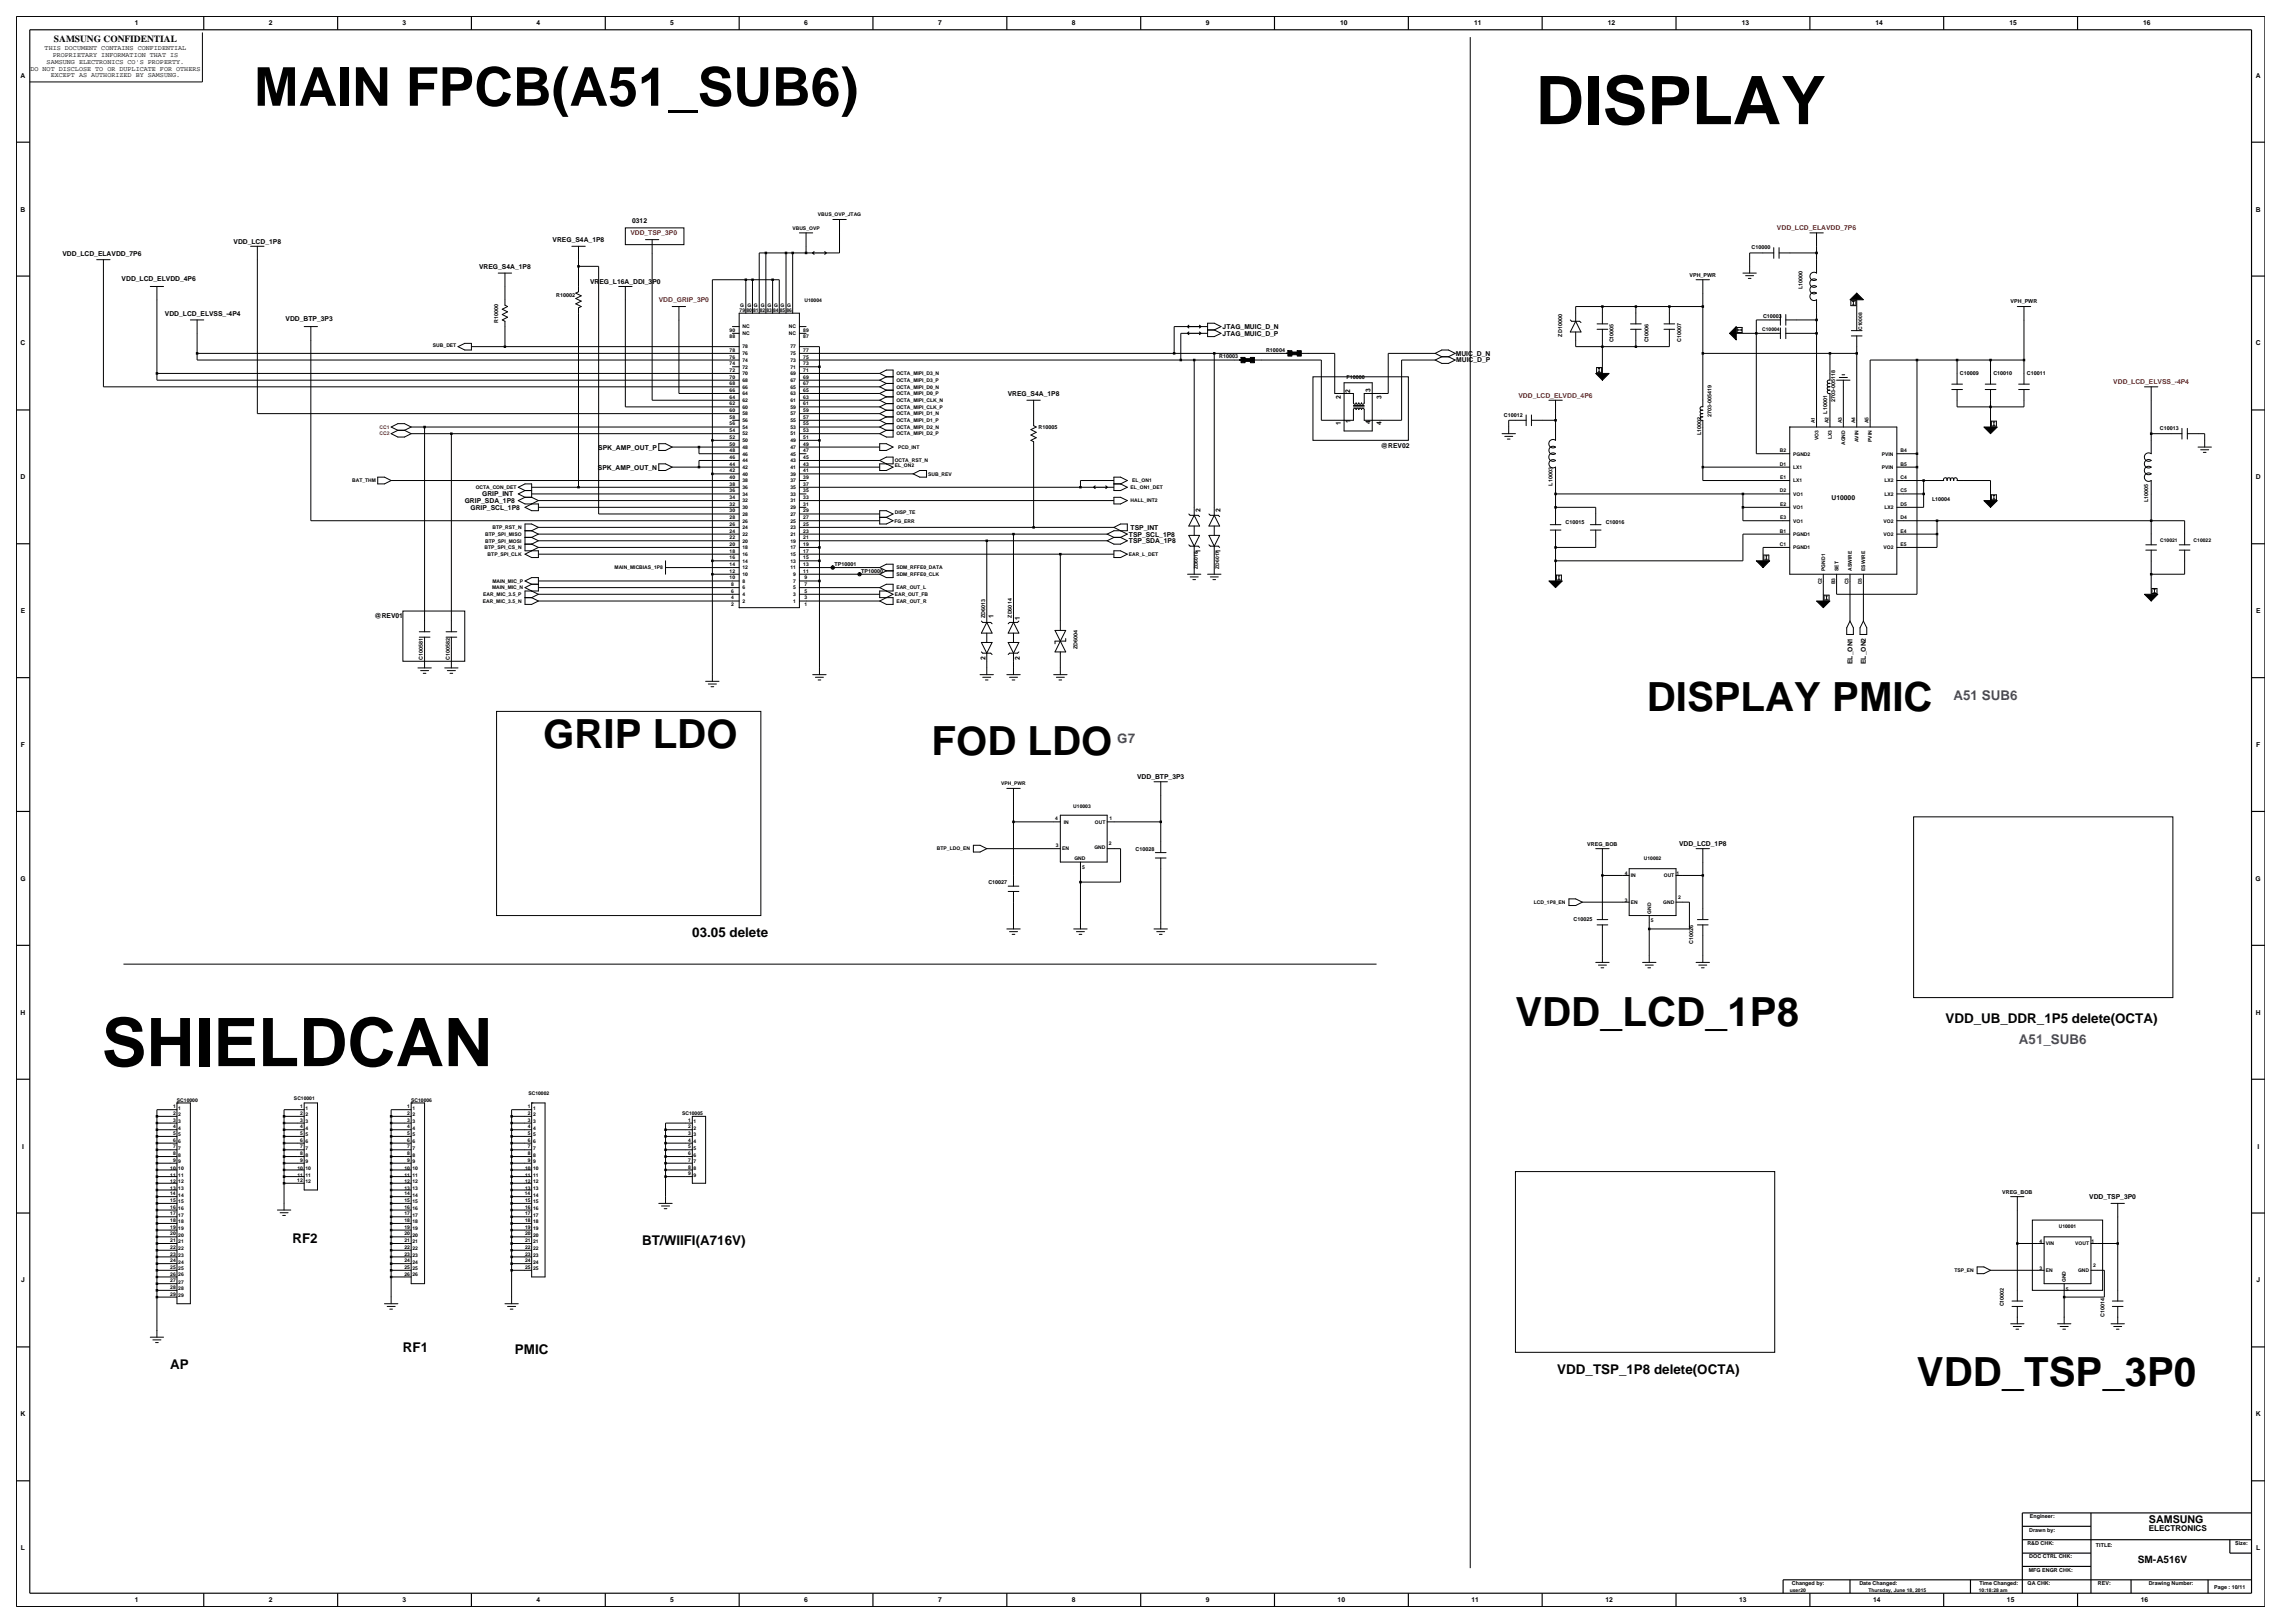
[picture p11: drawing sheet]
<svg xmlns="http://www.w3.org/2000/svg" width="420mm" height="297mm" viewBox="0 0 420 297" stroke-linecap="round" stroke-linejoin="round" font-family="sans-serif">
<defs><g id="words">
<g font-size="12.3">
<text x="281" y="22.7">DISPLAY</text>
<text x="18.6" y="195.1">SHIELDCAN</text>
</g>
<text font-size="9.8" x="46.5" y="19.3">MAIN FPCB(A51_SUB6)</text>
<g font-size="7.4">
<text x="301.4" y="130.1">DISPLAY PMIC</text>
<text x="99.4" y="136.9">GRIP LDO</text>
<text x="170.5" y="138.1">FOD LDO</text>
<text x="277.3" y="187.7">VDD_LCD_1P8</text>
<text x="350.8" y="253.6">VDD_TSP_3P0</text>
</g>
<g font-size="2.5" fill="#00f">
<text x="357.5" y="128">A51 SUB6</text>
<text x="204.5" y="136">G7</text>
<text x="369.5" y="191.1">A51_SUB6</text>
</g>
<g font-size="2.5">
<text x="126.7" y="171.5">03.05 delete</text>
<text x="356" y="187.1">VDD_UB_DDR_1P5 delete(OCTA)</text>
<text x="53.5" y="227.5">RF2</text>
<text x="117.5" y="227.9">BT/WIIFI(A716V)</text>
<text x="31.2" y="250.5">AP</text>
<text x="73.7" y="247.5">RF1</text>
<text x="94.2" y="247.8">PMIC</text>
<text x="285" y="251.4">VDD_TSP_1P8 delete(OCTA)</text>
</g>
<text font-size="2" x="393.3" y="278.8">SAMSUNG</text>
<text font-size="1.9" x="391.2" y="286">SM-A516V</text>
<text font-size="1.7" x="9.9" y="7.7">SAMSUNG CONFIDENTIAL</text>
<text font-size="1.5" x="393.3" y="280.1">ELECTRONICS</text>
<g font-size="1.2">
<text x="24.7" y="4.7">1</text>
<text x="49.2" y="4.7">2</text>
<text x="73.7" y="4.7">3</text>
<text x="98.2" y="4.7">4</text>
<text x="122.7" y="4.7">5</text>
<text x="147.2" y="4.7">6</text>
<text x="171.7" y="4.7">7</text>
<text x="196.2" y="4.7">8</text>
<text x="220.7" y="4.7">9</text>
<text x="245.3" y="4.7">10</text>
<text x="269.8" y="4.7">11</text>
<text x="294.3" y="4.7">12</text>
<text x="318.7" y="4.7">13</text>
<text x="343.2" y="4.7">14</text>
<text x="367.7" y="4.7">15</text>
<text x="392.2" y="4.7">16</text>
<text x="8.2" y="9.2">THIS DOCUMENT CONTAINS CONFIDENTIAL</text>
<text x="8.5" y="11.7">SAMSUNG ELECTRONICS CO'S PROPERTY.</text>
<text x="9.6" y="10.5">PROPRIETARY INFORMATION THAT IS</text>
<text x="3.8" y="14.2">A</text>
<text x="5.6" y="12.9">DO NOT DISCLOSE TO OR DUPLICATE FOR OTHERS</text>
<text x="9.3" y="14.1">EXCEPT AS AUTHORIZED BY SAMSUNG.</text>
<text x="412.8" y="14.2">A</text>
<text x="3.8" y="38.7">B</text>
<text x="115.7" y="40.8">0312</text>
<text x="412.8" y="38.7">B</text>
<text x="11.4" y="46.8">VDD_LCD_ELAVDD_7P6</text>
<text x="42.7" y="44.6">VDD_LCD_1P8</text>
<text x="101.1" y="44.3">VREG_S4A_1P8</text>
<text x="22.3" y="51.5">VDD_LCD_ELVDD_4P6</text>
<text x="87.7" y="49.2">VREG_S4A_1P8</text>
<text x="108" y="51.9">VREG_L16A_DDI_3P0</text>
<text x="30.2" y="57.8">VDD_LCD_ELVSS_-4P4</text>
<text x="52.3" y="58.7">VDD_BTP_3P3</text>
<text x="3.8" y="63.2">C</text>
<text x="223.7" y="60.2">JTAG_MUIC_D_N</text>
<text x="223.7" y="61.4">JTAG_MUIC_D_P</text>
<text x="266.4" y="65.1">MUIC_D_N</text>
<text x="412.8" y="63.2">C</text>
<text x="247.1" y="71.9" transform="rotate(-90 247.1 71.9)">2</text>
<text x="250.8" y="71.8" transform="rotate(-90 250.8 71.8)">3</text>
<text x="266.5" y="66.3">MUIC_D_P</text>
<text x="184.4" y="72.4">VREG_S4A_1P8</text>
<text x="245.4" y="77.8" transform="rotate(-90 245.4 77.8)">1</text>
<text x="245.4" y="72.9" transform="rotate(-90 245.4 72.9)">2</text>
<text x="247.2" y="77.4" transform="rotate(-90 247.2 77.4)">1</text>
<text x="250.8" y="77.6" transform="rotate(-90 250.8 77.6)">4</text>
<text x="252.8" y="77.8" transform="rotate(-90 252.8 77.8)">4</text>
<text x="252.8" y="72.9" transform="rotate(-90 252.8 72.9)">3</text>
<text x="109.5" y="82.3">SPK_AMP_OUT_P</text>
<text x="252.7" y="82">@REV02</text>
<text x="3.8" y="87.7">D</text>
<text x="109.4" y="85.9">SPK_AMP_OUT_N</text>
<text x="412.8" y="87.7">D</text>
<text x="85" y="92">GRIP_SDA_1P8</text>
<text x="86.1" y="93.3">GRIP_SCL_1P8</text>
<text x="88.2" y="90.8">GRIP_INT</text>
<text x="219.7" y="93.8" transform="rotate(-90 219.7 93.8)">2</text>
<text x="223.3" y="93.8" transform="rotate(-90 223.3 93.8)">2</text>
<text x="335.2" y="91.4">U10000</text>
<text x="206.6" y="99.4">TSP_SDA_1P8</text>
<text x="206.6" y="98.2">TSP_SCL_1P8</text>
<text x="206.9" y="96.9">TSP_INT</text>
<text x="219.7" y="101.2" transform="rotate(-90 219.7 101.2)">1</text>
<text x="223.3" y="101.2" transform="rotate(-90 223.3 101.2)">1</text>
<text x="3.8" y="112.2">E</text>
<text x="68.5" y="113">@REV01</text>
<text x="181.8" y="113.1" transform="rotate(-90 181.8 113.1)">1</text>
<text x="186.6" y="113.4" transform="rotate(-90 186.6 113.4)">1</text>
<text x="412.9" y="112.2">E</text>
<text x="180.3" y="120.8" transform="rotate(-90 180.3 120.8)">2</text>
<text x="186.6" y="120.8" transform="rotate(-90 186.6 120.8)">2</text>
<text x="339" y="121.5" transform="rotate(-90 339 121.5)">EL_ON1</text>
<text x="341.5" y="121.5" transform="rotate(-90 341.5 121.5)">EL_ON2</text>
<text x="3.8" y="136.7">F</text>
<text x="412.9" y="136.7">F</text>
<text x="208.1" y="142.6">VDD_BTP_3P3</text>
<text x="307.3" y="154.8">VDD_LCD_1P8</text>
<text x="3.7" y="161.2">G</text>
<text x="412.8" y="161.2">G</text>
<text x="3.8" y="185.7">H</text>
<text x="412.8" y="185.7">H</text>
<text x="4" y="210.2">I</text>
<text x="413.1" y="210.2">I</text>
<text x="382.3" y="219.4">VDD_TSP_3P0</text>
<text x="3.9" y="234.7">J</text>
<text x="412.9" y="234.7">J</text>
<text x="3.8" y="259.2">K</text>
<text x="412.8" y="259.2">K</text>
<text x="3.8" y="283.7">L</text>
<text x="412.9" y="283.7">L</text>
<text x="24.7" y="293.2">1</text>
<text x="49.2" y="293.2">2</text>
<text x="73.7" y="293.2">3</text>
<text x="98.2" y="293.2">4</text>
<text x="122.7" y="293.2">5</text>
<text x="147.2" y="293.2">6</text>
<text x="171.7" y="293.2">7</text>
<text x="196.2" y="293.2">8</text>
<text x="220.7" y="293.2">9</text>
<text x="244.8" y="293.2">10</text>
<text x="269.3" y="293.2">11</text>
<text x="293.8" y="293.2">12</text>
<text x="318.3" y="293.2">13</text>
<text x="342.8" y="293.2">14</text>
<text x="367.3" y="293.2">15</text>
<text x="391.8" y="293.2">16</text>
</g>
<g font-size="1.2" fill="#f00">
<text x="115.4" y="43.1">VDD_TSP_3P0</text>
<text x="325.2" y="42.1">VDD_LCD_ELAVDD_7P6</text>
<text x="120.6" y="55.3">VDD_GRIP_3P0</text>
<text x="386.8" y="70.3">VDD_LCD_ELVSS_-4P4</text>
<text x="277.9" y="72.8">VDD_LCD_ELVDD_4P6</text>
</g>
<g font-size="1">
<text x="320.5" y="45.7">C10000</text>
<text x="309.2" y="50.6">VPH_PWR</text>
<text x="329.8" y="52.9" transform="rotate(-90 329.8 52.9)">L10000</text>
<text x="91.2" y="59.1" transform="rotate(-90 91.2 59.1)">R10000</text>
<text x="101.8" y="54.3">R10002</text>
<text x="322.7" y="58.2">C10003</text>
<text x="368" y="55.5">VPH_PWR</text>
<text x="223.1" y="65.6">R10003</text>
<text x="231.7" y="64.4">R10004</text>
<text x="285.9" y="61.6" transform="rotate(-90 285.9 61.6)">ZD10000</text>
<text x="295.3" y="62.7" transform="rotate(-90 295.3 62.7)">C10005</text>
<text x="301.7" y="62.7" transform="rotate(-90 301.7 62.7)">C10006</text>
<text x="307.6" y="62.5" transform="rotate(-90 307.6 62.5)">C10007</text>
<text x="246.4" y="69.3">F10000</text>
<text x="358.7" y="68.7">C10009</text>
<text x="364.8" y="68.7">C10010</text>
<text x="370.9" y="68.7">C10011</text>
<text x="275.2" y="76.3">C10012</text>
<text x="313.2" y="76.3" transform="rotate(-90 313.2 76.3)">2703-005419</text>
<text x="335.8" y="73.5" transform="rotate(-90 335.8 73.5)">2703-005118</text>
<text x="190.1" y="78.5">R10005</text>
<text x="311.3" y="79.7" transform="rotate(-90 311.3 79.7)">L10002</text>
<text x="395.3" y="78.7">C10013</text>
<text x="284.1" y="88.8" transform="rotate(-90 284.1 88.8)">L10003</text>
<text x="286.5" y="95.9">C10015</text>
<text x="293.9" y="95.9">C10016</text>
<text x="353.6" y="91.6">L10004</text>
<text x="393.1" y="91.9" transform="rotate(-90 393.1 91.9)">L10005</text>
<text x="152.7" y="103.6">TP10001</text>
<text x="157.6" y="104.8">TP10000</text>
<text x="180.3" y="113.2" transform="rotate(-90 180.3 113.2)">ZD6013</text>
<text x="185.2" y="113" transform="rotate(-90 185.2 113)">ZD6014</text>
<text x="197.2" y="118.8" transform="rotate(-90 197.2 118.8)">ZD6004</text>
<text x="77.4" y="120.7" transform="rotate(-90 77.4 120.7)">C100581</text>
<text x="82.3" y="120.7" transform="rotate(-90 82.3 120.7)">C100582</text>
<text x="207.8" y="155.7">C10028</text>
<text x="290.5" y="154.7">VREG_BOB</text>
<text x="180.9" y="161.8">C10027</text>
<text x="288" y="168.5">C10025</text>
<text x="309.9" y="172.7" transform="rotate(-90 309.9 172.7)">C10026</text>
<text x="366.4" y="218.4">VREG_BOB</text>
<text x="366.7" y="239.1" transform="rotate(-90 366.7 239.1)">C10002</text>
<text x="385.1" y="241" transform="rotate(-90 385.1 241)">C10014</text>
<text x="371.4" y="280.2">Drawn by:</text>
<text x="371.5" y="277.8">Engineer:</text>
<text x="371" y="282.7">R&amp;D CHK:</text>
<text x="371.3" y="287.6">MFG ENGR CHK:</text>
<text x="371.4" y="285.2">DOC CTRL CHK:</text>
<text x="383.6" y="283">TITLE:</text>
<text x="409.1" y="282.7">Size:</text>
<text x="327.9" y="290.1">Changed by:</text>
<text x="340.3" y="290.1">Date Changed:</text>
<text x="362.2" y="290.1">Time Changed:</text>
<text x="371.1" y="290.1">QA CHK:</text>
<text x="383.9" y="290.1">REV:</text>
<text x="393.2" y="290.1">Drawing Number:</text>
<text x="405.2" y="290.7">Page : 10/11</text>
</g>
<g font-size=".9">
<text x="149.7" y="39.6">VBUS_OVP_JTAG</text>
<text x="145" y="42">VBUS_OVP</text>
<text x="135.4" y="57">79</text>
<text x="135.5" y="56.1">G G G G G G G G</text>
<text x="136.6" y="57">80</text>
<text x="137.8" y="57">81</text>
<text x="139" y="57">82</text>
<text x="140.3" y="57">83</text>
<text x="141.5" y="57">84</text>
<text x="142.7" y="57">85</text>
<text x="143.9" y="57">86</text>
<text x="147.2" y="55.2">U10004</text>
<text x="79.2" y="63.5">SUB_DET</text>
<text x="133.5" y="61.9">88</text>
<text x="133.5" y="60.7">90</text>
<text x="133.5" y="64.4">78</text>
<text x="133.5" y="65.6">76</text>
<text x="135.9" y="61.3">NC</text>
<text x="135.9" y="60.1">NC</text>
<text x="135.9" y="63.8">78</text>
<text x="135.9" y="65">76</text>
<text x="144.4" y="61.3">NC</text>
<text x="144.4" y="60.1">NC</text>
<text x="144.7" y="65">75</text>
<text x="144.7" y="63.8">77</text>
<text x="147" y="61.9">87</text>
<text x="147" y="60.7">89</text>
<text x="147" y="65.6">75</text>
<text x="147" y="64.4">77</text>
<text x="322.5" y="60.6">C10004</text>
<text x="340.8" y="60.4" transform="rotate(-90 340.8 60.4)">C10008</text>
<text x="133.5" y="69.3">70</text>
<text x="133.5" y="68">72</text>
<text x="133.5" y="66.8">74</text>
<text x="133.5" y="71.7">66</text>
<text x="133.5" y="70.5">68</text>
<text x="135.9" y="68.7">70</text>
<text x="135.9" y="67.4">72</text>
<text x="135.9" y="66.2">74</text>
<text x="135.9" y="71.1">66</text>
<text x="135.9" y="69.9">68</text>
<text x="144.7" y="67.4">71</text>
<text x="144.7" y="66.2">73</text>
<text x="144.7" y="71.1">65</text>
<text x="144.7" y="69.9">67</text>
<text x="144.7" y="68.7">69</text>
<text x="147" y="68">71</text>
<text x="147" y="66.8">73</text>
<text x="147" y="71.7">65</text>
<text x="147" y="70.5">67</text>
<text x="147" y="69.3">69</text>
<text x="164" y="68.7">OCTA_MIPI_D3_N</text>
<text x="164" y="69.9">OCTA_MIPI_D3_P</text>
<text x="164" y="71.1">OCTA_MIPI_D0_N</text>
<text x="133.5" y="72.9">64</text>
<text x="133.5" y="77.9">56</text>
<text x="133.5" y="76.6">58</text>
<text x="133.5" y="75.4">60</text>
<text x="133.5" y="74.2">62</text>
<text x="135.9" y="72.3">64</text>
<text x="135.9" y="77.2">56</text>
<text x="135.9" y="76">58</text>
<text x="135.9" y="74.8">60</text>
<text x="135.9" y="73.6">62</text>
<text x="144.7" y="72.3">63</text>
<text x="144.7" y="76">57</text>
<text x="144.7" y="74.8">59</text>
<text x="144.7" y="73.6">61</text>
<text x="144.7" y="77.2">55</text>
<text x="147" y="72.9">63</text>
<text x="147" y="76.6">57</text>
<text x="147" y="75.4">59</text>
<text x="147" y="74.2">61</text>
<text x="147" y="77.9">55</text>
<text x="164" y="77.2">OCTA_MIPI_D1_P</text>
<text x="164" y="72.3">OCTA_MIPI_D0_P</text>
<text x="164" y="74.8">OCTA_MIPI_CLK_P</text>
<text x="164" y="73.6">OCTA_MIPI_CLK_N</text>
<text x="164" y="76">OCTA_MIPI_D1_N</text>
<text x="332.2" y="77.5" transform="rotate(-90 332.2 77.5)">A1</text>
<text x="334.6" y="77.5" transform="rotate(-90 334.6 77.5)">A2 L10001</text>
<text x="337.1" y="77.5" transform="rotate(-90 337.1 77.5)">A3</text>
<text x="339.5" y="77.5" transform="rotate(-90 339.5 77.5)">A4</text>
<text x="342" y="77.5" transform="rotate(-90 342 77.5)">A5</text>
<text x="133.5" y="81.5">50</text>
<text x="133.5" y="80.3">52</text>
<text x="133.5" y="79.1">54</text>
<text x="133.5" y="84">46</text>
<text x="133.5" y="82.8">48</text>
<text x="135.9" y="80.9">50</text>
<text x="135.9" y="79.7">52</text>
<text x="135.9" y="78.5">54</text>
<text x="135.9" y="83.4">46</text>
<text x="135.9" y="82.1">48</text>
<text x="144.7" y="80.9">49</text>
<text x="144.7" y="79.7">51</text>
<text x="144.7" y="78.5">53</text>
<text x="144.7" y="83.4">45</text>
<text x="144.7" y="82.1">47</text>
<text x="147" y="81.5">49</text>
<text x="147" y="80.3">51</text>
<text x="147" y="79.1">53</text>
<text x="147" y="84">45</text>
<text x="147" y="82.8">47</text>
<text x="164" y="79.7">OCTA_MIPI_D2_P</text>
<text x="164" y="78.5">OCTA_MIPI_D2_N</text>
<text x="164.4" y="82.1">PCD_INT</text>
<text x="325.7" y="82.8">B2</text>
<text x="328.2" y="83.4">PGND2</text>
<text x="332.8" y="80.6" transform="rotate(-90 332.8 80.6)">VO3</text>
<text x="335.2" y="80.4" transform="rotate(-90 335.2 80.4)">LX3</text>
<text x="337.7" y="81.4" transform="rotate(-90 337.7 81.4)">AGND</text>
<text x="340.1" y="80.9" transform="rotate(-90 340.1 80.9)">AVIN</text>
<text x="342.6" y="80.9" transform="rotate(-90 342.6 80.9)">PVIN</text>
<text x="344.4" y="83.4">PVIN</text>
<text x="347.8" y="82.8">B4</text>
<text x="64.4" y="88.3">BAT_THM</text>
<text x="87.1" y="89.5">OCTA_CON_DET</text>
<text x="133.5" y="86.4">42</text>
<text x="133.5" y="85.2">44</text>
<text x="133.5" y="88.9">38</text>
<text x="133.5" y="87.6">40</text>
<text x="135.9" y="85.8">42</text>
<text x="135.9" y="84.6">44</text>
<text x="135.9" y="89.5">36</text>
<text x="135.9" y="88.3">38</text>
<text x="135.9" y="87">40</text>
<text x="144.7" y="85.8">41</text>
<text x="144.7" y="84.6">43</text>
<text x="144.7" y="89.5">35</text>
<text x="144.7" y="88.3">37</text>
<text x="144.7" y="87">39</text>
<text x="147" y="86.4">41</text>
<text x="147" y="85.2">43</text>
<text x="147" y="88.9">37</text>
<text x="147" y="87.6">39</text>
<text x="163.7" y="85.5">EL_ON2</text>
<text x="163.7" y="84.6">OCTA_RST_N</text>
<text x="169.9" y="87">SUB_REV</text>
<text x="206.9" y="89.5">EL_ON1_DET</text>
<text x="207.2" y="88.3">EL_ON1</text>
<text x="325.7" y="85.2">D1</text>
<text x="325.8" y="87.6">E1</text>
<text x="328.2" y="85.8">LX1</text>
<text x="328.2" y="88.3">LX1</text>
<text x="344.4" y="85.8">PVIN</text>
<text x="344.9" y="88.3">LX2</text>
<text x="347.8" y="87.6">C4</text>
<text x="347.8" y="85.2">B5</text>
<text x="133.5" y="91.3">34</text>
<text x="133.5" y="90.1">36</text>
<text x="133.5" y="95">28</text>
<text x="133.5" y="93.8">30</text>
<text x="133.5" y="92.5">32</text>
<text x="135.9" y="90.7">34</text>
<text x="135.9" y="94.4">28</text>
<text x="135.9" y="93.2">30</text>
<text x="135.9" y="91.9">32</text>
<text x="135.9" y="95.6">26</text>
<text x="144.7" y="94.4">27</text>
<text x="144.7" y="93.2">29</text>
<text x="144.7" y="91.9">31</text>
<text x="144.7" y="90.7">33</text>
<text x="144.7" y="95.6">25</text>
<text x="147" y="90.1">35</text>
<text x="147" y="95">27</text>
<text x="147" y="93.8">29</text>
<text x="147" y="92.5">31</text>
<text x="147" y="91.3">33</text>
<text x="163.7" y="95.6">FG_ERR</text>
<text x="163.7" y="94.1">DISP_TE</text>
<text x="206.9" y="91.9">HALL_INT2</text>
<text x="325.7" y="90.1">D2</text>
<text x="325.8" y="92.5">E2</text>
<text x="325.8" y="95">E3</text>
<text x="328.2" y="93.2">VO1</text>
<text x="328.2" y="95.6">VO1</text>
<text x="328.2" y="90.7">VO1</text>
<text x="344.7" y="95.6">VO2</text>
<text x="344.9" y="90.7">LX2</text>
<text x="344.9" y="93.2">LX2</text>
<text x="347.8" y="90.1">C5</text>
<text x="347.8" y="95">D4</text>
<text x="347.8" y="92.5">D5</text>
<text x="88.7" y="100.5">BTP_SPI_CS_N</text>
<text x="88.8" y="98.1">BTP_SPI_MISO</text>
<text x="88.8" y="99.3">BTP_SPI_MOSI</text>
<text x="89.2" y="101.7">BTP_SPI_CLK</text>
<text x="90.1" y="96.8">BTP_RST_N</text>
<text x="133.5" y="99.9">20</text>
<text x="133.5" y="98.7">22</text>
<text x="133.5" y="97.4">24</text>
<text x="133.5" y="96.2">26</text>
<text x="133.5" y="101.1">18</text>
<text x="135.9" y="99.3">20</text>
<text x="135.9" y="98.1">22</text>
<text x="135.9" y="96.8">24</text>
<text x="135.9" y="101.7">16</text>
<text x="135.9" y="100.5">18</text>
<text x="144.7" y="98.1">21</text>
<text x="144.7" y="96.8">23</text>
<text x="144.7" y="101.7">15</text>
<text x="144.7" y="100.5">17</text>
<text x="144.7" y="99.3">19</text>
<text x="147" y="98.7">21</text>
<text x="147" y="97.4">23</text>
<text x="147" y="96.2">25</text>
<text x="147" y="101.1">17</text>
<text x="147" y="99.9">19</text>
<text x="206.6" y="101.7">EAR_L_DET</text>
<text x="325.7" y="97.4">B1</text>
<text x="325.7" y="99.9">C1</text>
<text x="328.2" y="98.1">PGND1</text>
<text x="328.2" y="100.5">PGND1</text>
<text x="344.7" y="98.1">VO2</text>
<text x="344.7" y="100.5">VO2</text>
<text x="347.8" y="97.4">E4</text>
<text x="347.8" y="99.9">E5</text>
<text x="395.3" y="99.2">C10021</text>
<text x="401.4" y="99.2">C10022</text>
<text x="90.1" y="107.9">MAIN_MIC_N</text>
<text x="90.1" y="106.6">MAIN_MIC_P</text>
<text x="112.5" y="104.2">MAIN_MICBIAS_1P8</text>
<text x="133.5" y="104.8">12</text>
<text x="133.5" y="103.6">14</text>
<text x="133.5" y="102.4">16</text>
<text x="133.5" y="106">10</text>
<text x="133.8" y="107.2">8</text>
<text x="135.9" y="106.6">8</text>
<text x="135.9" y="107.9">6</text>
<text x="135.9" y="104.2">12</text>
<text x="135.9" y="103">14</text>
<text x="135.9" y="105.4">10</text>
<text x="144.7" y="103">13</text>
<text x="144.7" y="104.2">11</text>
<text x="145.2" y="105.4">9</text>
<text x="145.2" y="106.6">7</text>
<text x="145.2" y="107.9">5</text>
<text x="147" y="103.6">13</text>
<text x="147" y="102.4">15</text>
<text x="147" y="104.8">11</text>
<text x="147.3" y="106">9</text>
<text x="147.3" y="107.2">7</text>
<text x="164" y="104.2">SDM_RFFE0_DATA</text>
<text x="164" y="105.4">SDM_RFFE0_CLK</text>
<text x="164" y="107.9">EAR_OUT_L</text>
<text x="219.2" y="104.2" transform="rotate(-90 219.2 104.2)">ZD6018</text>
<text x="223.1" y="104.1" transform="rotate(-90 223.1 104.1)">ZD6017</text>
<text x="333.4" y="106.9" transform="rotate(-90 333.4 106.9)">C2</text>
<text x="334" y="104.5" transform="rotate(-90 334 104.5)">PGND1</text>
<text x="335.8" y="106.9" transform="rotate(-90 335.8 106.9)">B3</text>
<text x="336.4" y="104.5" transform="rotate(-90 336.4 104.5)">SET</text>
<text x="338.3" y="106.9" transform="rotate(-90 338.3 106.9)">C3</text>
<text x="338.9" y="104.5" transform="rotate(-90 338.9 104.5)">ASWIRE</text>
<text x="340.7" y="106.9" transform="rotate(-90 340.7 106.9)">D3</text>
<text x="341.3" y="104.5" transform="rotate(-90 341.3 104.5)">ESWIRE</text>
<text x="88.4" y="110.3">EAR_MIC_3.5_N</text>
<text x="88.4" y="109.1">EAR_MIC_3.5_P</text>
<text x="133.8" y="108.5">6</text>
<text x="133.8" y="109.7">4</text>
<text x="133.8" y="110.9">2</text>
<text x="135.9" y="109.1">4</text>
<text x="135.9" y="110.3">2</text>
<text x="145.2" y="109.1">3</text>
<text x="145.2" y="110.3">1</text>
<text x="147.3" y="108.5">5</text>
<text x="147.3" y="109.7">3</text>
<text x="147.3" y="110.9">1</text>
<text x="163.7" y="109.1">EAR_OUT_FB</text>
<text x="164" y="110.3">EAR_OUT_R</text>
<text x="183.2" y="143.7">VPH_PWR</text>
<text x="196.4" y="147.9">U10003</text>
<text x="171.5" y="155.6">BTP_LDO_EN</text>
<text x="193.1" y="150.1">4</text>
<text x="193.2" y="155">3</text>
<text x="194.4" y="155.6">EN</text>
<text x="194.7" y="150.7">IN</text>
<text x="200.3" y="155.3">GND</text>
<text x="200.4" y="150.7">OUT</text>
<text x="202.9" y="154.7">2</text>
<text x="203" y="150.1">1</text>
<text x="196.6" y="157.5">GND</text>
<text x="198" y="159">5</text>
<text x="297.3" y="160.2">4</text>
<text x="298.4" y="160.5">IN</text>
<text x="300.8" y="157.4">U10002</text>
<text x="304.5" y="160.5">OUT</text>
<text x="306.8" y="160.2">1</text>
<text x="280.7" y="165.4">LCD_1P8_EN</text>
<text x="297.3" y="165.1">3</text>
<text x="298.4" y="165.4">EN</text>
<text x="302.1" y="167.2" transform="rotate(-90 302.1 167.2)">GND</text>
<text x="304.4" y="165.4">GND</text>
<text x="307.1" y="164.5">2</text>
<text x="302.1" y="168.8">5</text>
<text x="31.7" y="202.8">1</text>
<text x="32.4" y="201.6">SC10000</text>
<text x="32.6" y="203.1">1</text>
<text x="53.8" y="201.3">SC10001</text>
<text x="54.9" y="202.8">1</text>
<text x="55.9" y="203.1">1</text>
<text x="74.5" y="202.8">1</text>
<text x="75.2" y="201.6">SC10006</text>
<text x="75.5" y="203.1">1</text>
<text x="96.6" y="202.8">1</text>
<text x="96.7" y="200.3">SC10002</text>
<text x="97.5" y="203.1">1</text>
<text x="31.7" y="205.3">3</text>
<text x="31.7" y="206.5">4</text>
<text x="31.7" y="207.7">5</text>
<text x="31.7" y="208.9">6</text>
<text x="31.7" y="204">2</text>
<text x="32.6" y="205.5">3</text>
<text x="32.6" y="206.7">4</text>
<text x="32.6" y="207.9">5</text>
<text x="32.6" y="209.2">6</text>
<text x="32.6" y="204.3">2</text>
<text x="54.9" y="204">2</text>
<text x="54.9" y="205.3">3</text>
<text x="54.9" y="206.5">4</text>
<text x="54.9" y="207.7">5</text>
<text x="54.9" y="208.9">6</text>
<text x="55.9" y="204.3">2</text>
<text x="55.9" y="205.5">3</text>
<text x="55.9" y="206.7">4</text>
<text x="55.9" y="207.9">5</text>
<text x="55.9" y="209.2">6</text>
<text x="74.5" y="208.9">6</text>
<text x="74.5" y="205.3">3</text>
<text x="74.5" y="206.5">4</text>
<text x="74.5" y="207.7">5</text>
<text x="74.5" y="204">2</text>
<text x="75.5" y="209.2">6</text>
<text x="75.5" y="205.5">3</text>
<text x="75.5" y="206.7">4</text>
<text x="75.5" y="207.9">5</text>
<text x="75.5" y="204.3">2</text>
<text x="96.6" y="205.3">3</text>
<text x="96.6" y="206.5">4</text>
<text x="96.6" y="207.7">5</text>
<text x="96.6" y="208.9">6</text>
<text x="96.6" y="204">2</text>
<text x="97.5" y="205.5">3</text>
<text x="97.5" y="206.7">4</text>
<text x="97.5" y="207.9">5</text>
<text x="97.5" y="209.2">6</text>
<text x="97.5" y="204.3">2</text>
<text x="124.8" y="204">SC10005</text>
<text x="126" y="205.3">1</text>
<text x="126" y="206.5">2</text>
<text x="126" y="207.7">3</text>
<text x="126" y="208.9">4</text>
<text x="126.9" y="205.5">1</text>
<text x="126.9" y="206.7">2</text>
<text x="126.9" y="207.9">3</text>
<text x="126.9" y="209.2">4</text>
<text x="31.2" y="214.1">10</text>
<text x="31.2" y="215.3">11</text>
<text x="31.7" y="212.6">9</text>
<text x="31.7" y="210.1">7</text>
<text x="31.7" y="211.4">8</text>
<text x="32.6" y="212.8">9</text>
<text x="32.6" y="210.4">7</text>
<text x="32.6" y="211.6">8</text>
<text x="32.6" y="214.1">10</text>
<text x="32.6" y="215.3">11</text>
<text x="54.4" y="215.3">11</text>
<text x="54.4" y="214.1">10</text>
<text x="54.9" y="211.4">8</text>
<text x="54.9" y="212.6">9</text>
<text x="54.9" y="210.1">7</text>
<text x="55.9" y="211.6">8</text>
<text x="55.9" y="212.8">9</text>
<text x="55.9" y="215.3">11</text>
<text x="55.9" y="210.4">7</text>
<text x="55.9" y="214.1">10</text>
<text x="74" y="214.1">10</text>
<text x="74" y="215.3">11</text>
<text x="74.5" y="210.1">7</text>
<text x="74.5" y="211.4">8</text>
<text x="74.5" y="212.6">9</text>
<text x="75.5" y="210.4">7</text>
<text x="75.5" y="211.6">8</text>
<text x="75.5" y="212.8">9</text>
<text x="75.5" y="214.1">10</text>
<text x="75.5" y="215.3">11</text>
<text x="96.1" y="214.1">10</text>
<text x="96.1" y="215.3">11</text>
<text x="96.6" y="210.1">7</text>
<text x="96.6" y="211.4">8</text>
<text x="96.6" y="212.6">9</text>
<text x="97.5" y="210.4">7</text>
<text x="97.5" y="211.6">8</text>
<text x="97.5" y="212.8">9</text>
<text x="97.5" y="215.3">11</text>
<text x="97.5" y="214.1">10</text>
<text x="125.9" y="215.1">9</text>
<text x="126" y="212.6">7</text>
<text x="126" y="213.8">8</text>
<text x="126" y="210.1">5</text>
<text x="126" y="211.4">6</text>
<text x="126.9" y="212.8">7</text>
<text x="126.9" y="214.1">8</text>
<text x="126.9" y="215.3">9</text>
<text x="126.9" y="210.4">5</text>
<text x="126.9" y="211.6">6</text>
<text x="31.1" y="218.7">14</text>
<text x="31.2" y="217.8">13</text>
<text x="31.2" y="220">15</text>
<text x="31.2" y="221.2">16</text>
<text x="31.2" y="216.5">12</text>
<text x="32.6" y="217.8">13</text>
<text x="32.6" y="219">14</text>
<text x="32.6" y="220.2">15</text>
<text x="32.6" y="221.4">16</text>
<text x="32.6" y="216.5">12</text>
<text x="54.4" y="216.3">12</text>
<text x="55.9" y="216.5">12</text>
<text x="74" y="218.7">14</text>
<text x="74" y="220">15</text>
<text x="74" y="221.2">16</text>
<text x="74" y="216.5">12</text>
<text x="74" y="217.8">13</text>
<text x="75.5" y="220.2">15</text>
<text x="75.5" y="221.4">16</text>
<text x="75.5" y="216.5">12</text>
<text x="75.5" y="217.8">13</text>
<text x="75.5" y="219">14</text>
<text x="96" y="218.7">14</text>
<text x="96.1" y="216.5">12</text>
<text x="96.1" y="217.8">13</text>
<text x="96.1" y="220">15</text>
<text x="96.1" y="221.2">16</text>
<text x="97.5" y="216.5">12</text>
<text x="97.5" y="217.8">13</text>
<text x="97.5" y="219">14</text>
<text x="97.5" y="220.2">15</text>
<text x="97.5" y="221.4">16</text>
<text x="31.2" y="227.3">21</text>
<text x="31.2" y="222.4">17</text>
<text x="31.2" y="223.6">18</text>
<text x="31.2" y="224.9">19</text>
<text x="31.2" y="226.1">20</text>
<text x="32.6" y="226.3">20</text>
<text x="32.6" y="227.5">21</text>
<text x="32.6" y="222.7">17</text>
<text x="32.6" y="223.9">18</text>
<text x="32.6" y="225.1">19</text>
<text x="74" y="222.4">17</text>
<text x="74" y="223.6">18</text>
<text x="74" y="224.9">19</text>
<text x="74" y="226.1">20</text>
<text x="74" y="227.3">21</text>
<text x="75.5" y="222.7">17</text>
<text x="75.5" y="223.9">18</text>
<text x="75.5" y="225.1">19</text>
<text x="75.5" y="226.3">20</text>
<text x="75.5" y="227.5">21</text>
<text x="96.1" y="224.9">19</text>
<text x="96.1" y="226.1">20</text>
<text x="96.1" y="227.3">21</text>
<text x="96.1" y="222.4">17</text>
<text x="96.1" y="223.6">18</text>
<text x="97.5" y="225.1">19</text>
<text x="97.5" y="226.3">20</text>
<text x="97.5" y="227.5">21</text>
<text x="97.5" y="222.7">17</text>
<text x="97.5" y="223.9">18</text>
<text x="373.3" y="227.5">4</text>
<text x="374.4" y="227.9">VIN</text>
<text x="376.8" y="224.8">U10001</text>
<text x="379.8" y="227.9">VOUT</text>
<text x="382.8" y="227.5">1</text>
<text x="31.2" y="228.5">22</text>
<text x="31.2" y="229.7">23</text>
<text x="31.2" y="231">24</text>
<text x="31.2" y="232.2">25</text>
<text x="31.2" y="233.4">26</text>
<text x="32.6" y="228.8">22</text>
<text x="32.6" y="230">23</text>
<text x="32.6" y="231.2">24</text>
<text x="32.6" y="232.4">25</text>
<text x="32.6" y="233.5">26</text>
<text x="74" y="228.5">22</text>
<text x="74" y="229.7">23</text>
<text x="74" y="231">24</text>
<text x="74" y="232.2">25</text>
<text x="74" y="233.4">26</text>
<text x="75.5" y="228.8">22</text>
<text x="75.5" y="230">23</text>
<text x="75.5" y="231.2">24</text>
<text x="75.5" y="232.4">25</text>
<text x="75.5" y="233.5">26</text>
<text x="96.1" y="228.5">22</text>
<text x="96.1" y="229.7">23</text>
<text x="96.1" y="231">24</text>
<text x="96.1" y="232.2">25</text>
<text x="97.5" y="228.8">22</text>
<text x="97.5" y="230">23</text>
<text x="97.5" y="231.2">24</text>
<text x="97.5" y="232.4">25</text>
<text x="357.7" y="232.8">TSP_EN</text>
<text x="373.3" y="232.4">3</text>
<text x="374.4" y="232.8">EN</text>
<text x="380.3" y="232.8">GND</text>
<text x="383.1" y="231.8">2</text>
<text x="31.2" y="237.1">29</text>
<text x="31.2" y="234.7">27</text>
<text x="31.2" y="235.9">28</text>
<text x="32.6" y="236.1">28</text>
<text x="32.6" y="237.3">29</text>
<text x="32.6" y="234.9">27</text>
<text x="378.1" y="236.1">5</text>
<text x="378.1" y="234.6" transform="rotate(-90 378.1 234.6)">GND</text>
<text x="327.5" y="291.2">user20</text>
<text x="341.9" y="291.2">Thursday, June 18, 2015</text>
<text x="362.1" y="291.2">10:18:28 am</text>
</g>
<g font-size=".9" fill="#f00">
<text x="69.4" y="78.5">CC1</text>
<text x="69.4" y="79.7">CC2</text>
</g>
</g></defs>
<g fill="none" stroke="#000" stroke-width=".18">
<path d="M37 5.9v9.1h-31.5M269.1 6.8v280.1M17.7 47.5h2.4M18.9 47.5v23.3h116.4M27.5 52.4h2.4M28.7 52.4v17.2h106.6M34.8 58.5h2.5M36.1 58.5v7.4h99.2M45.9 45.1h2.4M47.1 45.1v30.6h88.2M55.7 59.8h2.4M56.9 59.8v35.5h78.4"/>
<path d="M91.2 50h2.4M92.4 50v5.8l.5 .3-1 .5 1 .5-1 .5 1 .4-1 .5 .5 .3v4.6M104.7 45.1h2.4M105.9 45.1v8.3l-.5 .2 1 .5-1 .5 1 .5-1 .5 1 .5-.5 .2v32.9M105.9 48.7h3.7v45.4h25.7M113.2 52.4h2.5M114.4 41.7h10.8v3.1h-10.8zM114.4 52.4v22.1h20.9M118.1 43.9h2.5M119.3 43.9v29.3h16M123 56.1h2.5M124.2 56.1v15.9h11.1"/>
<path d="M134 59.8h1.3M135.3 57.3h11v53.9h-11zM136.5 51.2v6.1M137.7 51.2v6.1M140.2 46.3v11M141.4 51.2v6.1M142.6 57.3v-6.1h-12.2v73.5M143.8 46.3v11M145.1 46.3v11M146.3 59.8h1.2M146.3 42.6h2.4M147.5 42.6v3.7"/>
<path d="M148.7 46.3h-9.8v11M152.4 40.2h2.5M153.6 40.2v6.1h-2.4M217.3 59.8h-2.4v4.9M219.8 59.8h1.2M221 59.1h1.2l1.2 .7-1.2 .6 1.2 .6-1.2 .6h-1.2zM287.4 58.5l.2 .3h1.5l.2 .2M288.4 58.8l.9 1.9h-1.9zM292.3 59.3h1.9M293.2 56.1v3.2M298.4 59.3h2M299.4 56.1v3.2"/>
<path d="M304.5 59.3h2M305.5 56.1v3.2M310.4 51.2h2.4M311.6 51.2v23.2a.35 .35 0 0 0-.5 .4 .35 .35 0 0 0 .5 .3 .35 .35 0 0 0-.5 .3 .35 .35 0 0 0 .5 .3 .33 .33 0 0 0-.5 .3 .33 .33 0 0 0 .5 .3 .35 .35 0 0 0-.5 .3 .35 .35 0 0 0 .5 .3v11h15.9M311.6 56.1h-23.2v2.7M317.9 59.9h.9v.9h-.9zM319 50h2.4M319.5 50.4h1.4M320 50.9h.4M324.6 46.3h-4.4v3.7M324.6 45.3v2M325.6 46.3h6.8"/>
<path d="M325.6 45.3v2M325.8 58.5h-4.4v24.5h6.1M325.8 57.6v1.9M326.8 58.5h5.6M326.8 57.6v1.9M331.2 42.6h2.5M332.4 42.6v7.4a.76 .76 0 0 0-1 .1 .76 .76 0 0 0 0 1 .76 .76 0 0 0 1 .1 .77 .77 0 0 0-1 .1 .77 .77 0 0 0 0 1 .77 .77 0 0 0 1 .1 .76 .76 0 0 0-1 .1 .76 .76 0 0 0 0 1 .76 .76 0 0 0 1 .1 .76 .76 0 0 0-1 .1 .76 .76 0 0 0 0 1 .76 .76 0 0 0 1 .1v23.3M338.7 55h.9v.9h-.9zM339 55.8h.3M339 55.2h.3M339.2 55.2v.6M339.8 54.9v5.6"/>
<path d="M369.2 56.1h2.4M370.4 56.1v14.2M28.7 68.3h106.6M36.1 64.7h99.2M72.8 78.7h1.2M72.8 78.7l-1.2 .7 1.2 .6h1.2l1.2-.6M74 78.7l1.2 .7M75.2 78.1l-1.2-.6h-1.2l-1.2 .6 1.2 .6M75.2 78.1h60.1M75.2 78.1l-1.2 .6M75.2 79.4h60.1M77.7 78.1v37.5"/>
<path d="M82.6 79.4v36.2M83.8 63.4l1.3-.6h1.2v1.2h-1.2zM86.3 63.4h49M134 76.9h1.3M134 61h1.3M134 67.1h1.3M146.3 70.8h14.7M146.3 76.9h14.7M146.3 64.7h89.4M146.3 78.1h14.7M146.3 79.4h14.7M146.3 61h1.2"/>
<path d="M146.3 72h14.7M146.3 74.5h14.7M146.3 63.4h3.7v60.1M146.3 69.6h14.7M146.3 75.7h14.7M146.3 73.2h14.7M146.3 68.3h14.7M146.3 67.1h3.7M146.3 65.9h80.8M161 68.3l1.2-.6h1.2v12.3h-1.2l-1.2-.6M161 69.6l1.2 .6M161 72l1.2 .6"/>
<path d="M161 76.9l1.2 .6M161 68.3l1.2 .7M161 73.2l1.2 .7M161 78.1l1.2 .6M161 74.5l1.2 .6M161 75.7l1.2 .6M161 70.8l1.2 .6M162.2 78.7h1.2M162.2 69h1.2M162.2 69l-1.2 .6M162.2 70.2h1.2M162.2 71.4h1.2"/>
<path d="M162.2 71.4l-1.2 .6M162.2 72.6h1.2M162.2 76.3h1.2M162.2 76.3l-1.2 .6M162.2 77.5h1.2M162.2 78.7l-1.2 .7M162.2 72.6l-1.2 .6M162.2 73.9h1.2M162.2 77.5l-1.2 .6M162.2 73.9l-1.2 .6M162.2 75.1h1.2M162.2 75.1l-1.2 .6"/>
<path d="M162.2 70.2l-1.2 .6M187.9 73.2h2.5M189.2 73.2v4.7l.4 .2-.9 .5 .9 .5-.9 .5 .9 .5-.9 .5 .5 .2v15.7M217.3 61h-1.2v4.9M218.5 65.9v28.4M219.8 61h1.2M221 60.4h1.2M222.2 64.7v29.6M226.9 65.9h.1M227.1 65.9h.1M229.6 65.9h12.2v11h5.9v-2l.2-.2 .3 .2 .2-.2 .3 .2 .2-.2 .3 .2v-.1h.4l.1 2.1h6.8v-11h6.1M235.4 64.7h.1"/>
<path d="M235.7 64.7h.1M238.1 64.7h6.2v7.3h3.4v1.7l.2 .3 .3-.3 .2 .3 .3-.3 .2 .3 .3-.3v.2h.4l.1-1.9h4.4v-7.3h8.5M240.3 69h17.4v11.6h-17.4zM246 70h5.1v8.9h-5.1zM247.7 74.5h2M247.7 74.2h2M262.6 64.7l1.3-.7h1.2l1.2 .7-1.2 .6M262.6 64.7l1.3 .6M263.9 65.3l-1.3 .6M263.9 65.3h1.2M265.1 65.3l1.2 .6-1.2 .6h-1.2l-1.3-.6M274.9 79.4h2.4"/>
<path d="M275.4 79.9h1.4M279.3 76.9h-3.2v2.5M279.3 75.9v2M280.3 76.9h4.4M280.3 75.9v2M283.5 73.2h2.4M284.7 73.2v7.4a.77 .77 0 0 0-1.1 .1 .77 .77 0 0 0 0 1 .77 .77 0 0 0 1.1 .1 .76 .76 0 0 0-1 .1 .76 .76 0 0 0 0 1 .76 .76 0 0 0 1 .1 .78 .78 0 0 0-1.1 .1 .78 .78 0 0 0 0 1.1 .78 .78 0 0 0 1.1 .1 .76 .76 0 0 0-1 0 .76 .76 0 0 0 0 1.1 .76 .76 0 0 0 1 .1v10.5M292.2 67.3h.9v.9h-.9zM292.3 60.3h1.9M292.5 67.4h.3M292.5 68h.3M292.6 67.4v.6"/>
<path d="M293.2 60.3v8M298.4 60.3h2M299.4 60.3v3.1M304.5 60.3h2M305.5 60.3v3.1h-17.1v-2.7M311.6 64.7h28.2M317.7 61h8.1M318 60.4h.7M318 60.2v.3M318.7 60.2v.3M325.8 60v2M326.8 61h5.6"/>
<path d="M326.8 60v2M327.5 78.1h19.6v27h-19.6zM334.9 64.7v4.9a.34 .34 0 0 0-.5 .3 .34 .34 0 0 0 .5 .3M334.9 70.2a.35 .35 0 0 0-.5 .3 .35 .35 0 0 0 .5 .3 .35 .35 0 0 0-.5 .3 .35 .35 0 0 0 .5 .3 .34 .34 0 0 0-.5 .3 .34 .34 0 0 0 .5 .3v6.1M336.1 69.6h2.5M336.6 69.1h1.5M337.1 68.6h.5M337.3 69.6v8.5M338.8 61.5h2M338.8 60.5h2M339.8 61.5v16.6M350.8 65.9v42.8h-14.7v-3.6"/>
<path d="M357.2 70.3h1.9M357.2 71.3h1.9M358.2 65.9v4.4M358.2 71.3v3.2h12.2v-3.2M363.3 70.3h2M363.3 71.3h2M364.3 65.9v4.4M364.3 71.3v6.8M364.4 77.1h1v.9h-1zM364.7 77.2h.4M364.7 77.8h.4M364.9 77.2v.6"/>
<path d="M369.4 70.3h2M369.4 71.3h2M370.4 65.9h-28.2v12.2M392.4 70.8h2.5M393.7 70.8v12.2a.78 .78 0 0 0-1.1 .1 .78 .78 0 0 0 0 1.1 .78 .78 0 0 0 1.1 .1 .78 .78 0 0 0-1.1 0 .78 .78 0 0 0 0 1.1 .78 .78 0 0 0 1.1 .1 .78 .78 0 0 0-1.1 .1 .78 .78 0 0 0 0 1 .78 .78 0 0 0 1.1 .1 .77 .77 0 0 0-1.1 .1 .77 .77 0 0 0 0 1 .77 .77 0 0 0 1.1 .1v11.8M393.7 79.4h5.6M399.3 78.4v1.9M400.3 79.4h3.2v2.4M400.3 78.4v1.9M69.1 87.3h1.3l1.2 .6-1.2 .6h-1.3zM71.6 87.9h63.7M96.1 99.6h1.2"/>
<path d="M96.1 97.1h1.2M96.1 89.8h1.2M96.1 89.8l-1.3-.6 1.3-.7h1.2v2.5M96.1 91l-1.3 .6 1.3 .6h2.4v1.3h-1.2l-1.2-.7 2.4-1.2M96.1 98.3h1.2M96.1 91h1.2M96.1 89.8l-1.3 .6 1.3 .6M97.3 99.6l1.2 .6M97.3 90.4h38M97.3 97.1l1.2 .6M97.3 98.3l1.2 .7M97.3 91l1.2 .6"/>
<path d="M97.3 89.2h38M98.5 96.5l-1.2-.6h-1.2v4.9h2.4v1.2h-1.2l-1.2-.6 2.4-1.2M98.5 96.5l-1.2 .6M98.5 92.8h36.8M98.5 97.7h36.8M98.5 97.7l-1.2 .6M98.5 99l-1.2 .6M98.5 99h36.8M98.5 96.5h36.8M98.5 91.6h36.8M120.6 81.2h1.2l1.2 .6-1.2 .6h-1.2zM120.6 84.9h1.2l1.2 .6-1.2 .6h-1.2z"/>
<path d="M123 81.8h12.3M123 85.5h12.3M127.9 81.8v1.2h7.4M130.4 86.7h4.9M130.4 80.6h4.9M135.3 84.3h-7.4v1.2M146.3 81.8h14.7M146.3 85.5h14.7M146.3 87.9h1.2M146.3 90.4h1.2M146.3 92.8h1.2M146.3 97.7h56.3"/>
<path d="M146.3 83h1.2M146.3 95.3h14.7M146.3 99h56.3M146.3 96.5h57.6M146.3 94.1h14.7M146.3 91.6h57.6M146.3 89.2h53.9M146.3 86.7h20.8M146.3 84.3h14.7M146.3 80.6h3.7M161 81.2h1.2l1.2 .6-1.2 .6h-1.2zM161 84.3l1.2-.7h1.2v1.3h-2.4v1.2h1.2l1.2-.6z"/>
<path d="M161 93.5h1.2l1.2 .6-1.2 .6 1.2 .6-1.2 .6h-1.2zM161 94.7h1.2M167.1 86.7l1.2-.6h1.3v1.2h-1.3zM180.6 99v14.9M185.5 97.7v16.2M202.6 89.2h1.3M202.6 97.7l1.3 .6M203.9 96.5l1.2-.6h1.2v1.2h-2.4l-1.3 .6M203.9 87.9h-6.2v1.3M203.9 87.3h1.2l1.2 .6-1.2 .6 1.2 .7-1.2 .6h-1.2zM203.9 91h1.2l1.2 .6-1.2 .6h-1.2zM203.9 88.5h1.2"/>
<path d="M203.9 96.5l2.4 1.2-1.2 .6M203.9 98.3h1.2M203.9 98.3l-1.3 .7M205.1 98.3l1.2 .7-1.2 .6h-1.2l-1.3-.6M217.6 98h1.9l-1 1.9zM217.6 99.7l.2 .2h1.5l.2 .3M217.6 94.1l.2 .2h1.5l.2 .2M218.5 94.3l1 2h-1.9zM218.5 96.3v1.7M218.5 99.9v5.2M221.2 98h2l-1 1.9zM221.2 99.7l.3 .2h1.5l.2 .3"/>
<path d="M221.2 94.1l.3 .2h1.5l.2 .2M222.2 96.3v1.7M222.2 99.9v5.2M222.2 94.3l1 2h-2zM275.9 80.3h.4M283.7 97h2M283.7 96h2M284.7 90.4h42.8M284.7 92.8h7.3v3.2M284.7 97v9.3M291 97h2M291 96h2"/>
<path d="M292 97v3.2h-7.3M311.6 85.5h15.9M319 92.8h8.5M319 90.4v4.9h8.5M327.5 97.7h-8.5v4.9h-34.3M347.1 87.9h8.6a.35 .35 0 0 1 .3-.5 .35 .35 0 0 1 .3 .5 .35 .35 0 0 1 .3-.5 .35 .35 0 0 1 .4 .5 .33 .33 0 0 1 .2-.5 .33 .33 0 0 1 .3 .5 .35 .35 0 0 1 .4-.5 .35 .35 0 0 1 .3 .5M347.1 95.3h52.7v4.4M347.1 85.5h3.7M347.1 90.4h4.9M347.1 97.7h7.4M347.1 83h3.7M352 87.9v4.9h-4.9"/>
<path d="M354.5 95.3v4.9h-7.4M358.2 87.9h6.1v3.7M364.4 90.5h1v1h-1zM364.7 90.7h.4M364.7 91.3h.4M364.9 90.7v.6M392.7 99.7h2M398.8 99.7h2M402.3 81.8h2.4M402.7 82.3h1.5M403.2 82.8h.5M73.7 111.8h11.4v9.2h-11.4z"/>
<path d="M76.7 116.6h2M76.7 115.6h2M77.7 116.6v5.6M81.6 116.6h2M81.6 115.6h2M82.6 116.6v5.6M96.1 109.4h1.2M97.3 106.9l-1.2-.6 1.2-.6h1.2v2.4h-2.4v2.5h1.2l1.2-.6M97.3 106.9h1.2M97.3 106.9l-1.2 .6 2.4 1.2M97.3 109.4l1.2 .6M98.5 100.2h36.8"/>
<path d="M98.5 108.7l-1.2 .7M98.5 110h36.8M98.5 108.7h36.8M98.5 107.5h36.8M98.5 106.3h36.8M98.5 101.4h36.8M121.8 102.6v2.5M121.8 103.9h13.5M130.4 105.1h4.9M130.4 102.6h4.9M146.3 100.2h3.7M146.3 105.1h14.7"/>
<path d="M146.3 103.9h14.7M146.3 110h14.7M146.3 108.7h14.7M146.3 107.5h14.7M146.3 106.3h3.7M146.3 102.6h3.7M146.3 101.4h57.6M161 103.9l1.2-.7h1.2v2.5h-1.2l-1.2-.6M161 107.5l1.2-.6h1.2v1.2h-2.4v1.3h2.4v1.2h-1.2l-1.2-.6M161 103.9l1.2 .6M161 107.5l2.4 1.2-2.4 1.3M162.2 104.5h1.2"/>
<path d="M162.2 104.5l-1.2 .6M179.6 117.6h2l-1 1.9zM179.6 113.6l.2 .3h1.5l.3 .2M179.6 119.3l.2 .2h1.5l.3 .3M180.6 115.9v1.7M180.6 119.5v4M180.6 113.9l1 2h-2zM184.5 117.6h2l-1 1.9zM185.5 115.9v1.7M185.5 119.5v4M185.5 113.9l1 2h-2zM186.5 113.6l-.3 .3h-1.5l-.2 .2"/>
<path d="M186.5 119.3l-.3 .2h-1.5l-.2 .3M193.1 115.4h1.9l-1 1.9zM194 117.3l1 2h-1.9zM194 101.4v14M194 119.3v4.2M195 116.8v.5h-1.9v.5M203.9 100.8h1.2l1.2 .6-1.2 .6h-1.2zM217.3 105.1h2.5M217.8 105.6h1.5M218.3 106.1h.5M221 105.1h2.4M221.5 105.6h1.5"/>
<path d="M222 106.1h.5M284.8 105.2h1v1h-1zM285.1 105.4h.4M285.1 106h.4M285.3 105.4v.6M322.8 101.6h.9v.9h-.9zM323.1 101.7h.3M323.1 102.3h.3M323.3 101.7v.6M327.5 100.2h-4.8v2.4M333.7 105.1v4.9M333.8 108.9h.9v.9h-.9z"/>
<path d="M334.1 109.1h.3M334.1 109.7h.3M334.3 109.1v.6M338.6 113.6l.6 1.3v1.2h-1.2v-1.2zM338.6 105.1v8.5M341 113.6l.6 1.3v1.2h-1.2v-1.2zM341 105.1v8.5M392.7 100.7h2M393.7 100.7v8M393.8 107.7h.9v.9h-.9zM394.1 107.8h.3M394.1 108.4h.3"/>
<path d="M394.3 107.8v.6M398.8 100.7h2M399.8 100.7v4.4h-6.1M76.5 122.2h2.4M77 122.7h1.4M77.5 123.2h.4M81.4 122.2h2.4M81.9 122.7h1.4M82.4 123.2h.4M90.9 130.2h48.3v37.3h-48.3zM129.1 124.7h2.5M129.6 125.2h1.5"/>
<path d="M130.1 125.7h.5M148.7 123.5h2.5M149.2 123.9h1.5M149.7 124.4h.5M179.4 123.5h2.4M179.8 123.9h1.5M180.3 124.4h.5M184.3 123.5h2.4M184.7 123.9h1.5M185.2 124.4h.5M192.8 123.5h2.5M193.3 123.9h1.5"/>
<path d="M193.8 124.4h.5M178.1 154.7h1.3l1.2 .6-1.2 .6h-1.3zM180.6 155.3h13.4M184.3 144.3h2.4M185.5 144.3v17.9M185.5 150.4h8.5M194 149.2h8.6v8.5h-8.6zM197.7 157.7v12.3M202.6 155.3h2.5v6.1h-7.4M202.6 150.4h9.8M211.2 143.1h2.4M211.4 157h2"/>
<path d="M211.4 156h2M212.4 143.1v12.9M212.4 157v13M292 155.3h2.5M293.2 155.3v13M298.2 159h8.5v8.5h-8.5zM310.4 155.3h2.4M311.6 155.3v13M350.2 149.5h47.5v33h-47.5zM22.6 176.4h229.3M184.3 170h2.4M184.5 163.1h2"/>
<path d="M184.5 162.2h2M184.7 170.5h1.5M185.2 171h.5M185.5 163.1v6.9M196.5 170h2.4M197 170.5h1.5M197.5 171h.5M211.2 170h2.4M211.7 170.5h1.4M212.2 171h.5M287.1 164.5h1.3l1.2 .6-1.2 .6h-1.3zM289.6 165.1h8.6"/>
<path d="M292 176.1h2.5M292.3 169.2h1.9M292.3 168.3h1.9M292.5 176.6h1.5M293 177.1h.5M293.2 169.2v6.9M293.2 160.2h5M300.6 176.1h2.5M301.1 176.6h1.5M301.6 177.1h.5M301.8 167.5v8.6M306.7 165.1h2.5v4.9h-7.4"/>
<path d="M306.7 160.2h4.9M310.4 176.1h2.4M310.6 169.2h2M310.6 168.3h2M310.9 176.6h1.4M311.4 177.1h.5M311.6 169.2v6.9M28.7 206.7h3.7M28.7 215.3h3.7M28.7 209.2h3.7M28.7 207.9h3.7M28.7 205.5h3.7"/>
<path d="M28.7 210.4h3.7M28.7 211.6h3.7M28.7 212.8h3.7M28.7 214.1h3.7M28.7 216.5h3.7M28.7 204.3h3.7M28.7 217.8h3.7M28.7 219h3.7M32.4 201.8h2.4v36.8h-2.4zM32.4 203.1h-3.7v41.6M52 206.7h3.7M52 215.3h3.7"/>
<path d="M52 209.2h3.7M52 207.9h3.7M52 205.5h3.7M52 210.4h3.7M52 211.6h3.7M52 212.8h3.7M52 214.1h3.7M52 216.5h3.7M52 204.3h3.7M55.7 203.1h-3.7v18.3M55.7 201.8h2.4v16h-2.4zM71.6 206.7h3.6"/>
<path d="M71.6 215.3h3.6M71.6 209.2h3.6M71.6 207.9h3.6M71.6 205.5h3.6M71.6 210.4h3.6M71.6 211.6h3.6M71.6 212.8h3.6M71.6 214.1h3.6M71.6 216.5h3.6M71.6 204.3h3.6M71.6 217.8h3.6M71.6 219h3.6"/>
<path d="M75.2 201.8h2.5v33.1h-2.5zM75.2 203.1h-3.6v35.5M93.6 206.7h3.7M93.6 215.3h3.7M93.6 209.2h3.7M93.6 207.9h3.7M93.6 205.5h3.7M93.6 210.4h3.7M93.6 211.6h3.7M93.6 212.8h3.7M93.6 214.1h3.7M93.6 216.5h3.7"/>
<path d="M93.6 204.3h3.7M93.6 217.8h3.7M93.6 219h3.7M97.3 201.8h2.4v31.9h-2.4zM97.3 203.1h-3.7v35.5M121.8 206.7h4.9M121.8 215.3h4.9M121.8 209.2h4.9M121.8 207.9h4.9M121.8 210.4h4.9M121.8 211.6h4.9M121.8 212.8h4.9"/>
<path d="M121.8 214.1h4.9M126.7 205.5h-4.9v14.7M126.7 204.3h2.4v12.2h-2.4zM277.3 214.4h47.5v33.1h-47.5zM368 219h2.4M369.2 219v19.1M28.7 221.4h3.7M28.7 220.2h3.7M28.7 222.7h3.7M28.7 226.3h3.7M28.7 225.1h3.7M28.7 223.9h3.7"/>
<path d="M28.7 227.5h3.7M28.7 231.2h3.7M28.7 230h3.7M28.7 228.8h3.7M28.7 232.4h3.7M28.7 233.7h3.7M28.7 234.9h3.7M28.7 236.1h3.7M28.7 237.3h3.7M50.8 221.4h2.4M51.3 221.9h1.4M51.7 222.4h.5"/>
<path d="M70.4 238.6h2.4M70.9 239.1h1.4M71.3 239.6h.5M71.6 221.4h3.6M71.6 220.2h3.6M71.6 222.7h3.6M71.6 226.3h3.6M71.6 225.1h3.6M71.6 223.9h3.6M71.6 227.5h3.6M71.6 231.2h3.6M71.6 230h3.6"/>
<path d="M71.6 228.8h3.6M71.6 232.4h3.6M71.6 233.7h3.6M92.4 238.6h2.4M92.9 239.1h1.5M93.4 239.6h.5M93.6 221.4h3.7M93.6 220.2h3.7M93.6 222.7h3.7M93.6 226.3h3.7M93.6 225.1h3.7M93.6 223.9h3.7"/>
<path d="M93.6 227.5h3.7M93.6 231.2h3.7M93.6 230h3.7M93.6 228.8h3.7M93.6 232.4h3.7M120.6 220.2h2.4M121.1 220.7h1.4M121.5 221.2h.5M361.8 231.8h1.3l1.2 .6-1.2 .7h-1.3zM364.3 232.4h9.8M368.2 239.1h2M368.2 238.1h2"/>
<path d="M369.2 227.5h4.9M369.2 239.1v3.1M371.9 223.3h12.9v12.8h-12.9zM374.1 226.3h8.6v8.6h-8.6zM377.8 234.9v7.3M382.7 227.5h4.9M382.7 232.4h2.4v4.9h-7.3M386.3 220.2h2.5M386.6 239.1h1.9M386.6 238.1h1.9M387.6 220.2v17.9M387.6 239.1v3.1"/>
<path d="M27.5 244.7h2.4M28 245.2h1.5M28.5 245.7h.5M368 242.2h2.4M368.4 242.7h1.5M368.9 243.2h.5M376.5 242.2h2.5M377 242.7h1.5M377.5 243.2h.5M386.3 242.2h2.5M386.8 242.7h1.5M387.3 243.2h.5"/>
<circle cx="152.4" cy="103.9" r=".31"/>
<circle cx="157.3" cy="105.1" r=".3"/>
</g>
<g fill="#000" stroke="#000" stroke-width=".18">
<path d="M338.6 54.9l1.2-1.3 1.2 1.3z" fill-rule="evenodd"/>
<path d="M227.1 65.4h.8v1h-.8z" fill-rule="evenodd"/>
<path d="M227.9 65.6h.9v.5h-.9z" fill-rule="evenodd"/>
<path d="M228.8 65.4h.8v1h-.8z" fill-rule="evenodd"/>
<path d="M235.7 64.2h.7v1h-.7z" fill-rule="evenodd"/>
<path d="M236.4 64.4h1v.5h-1z" fill-rule="evenodd"/>
<path d="M237.4 64.2h.7v1h-.7z" fill-rule="evenodd"/>
<path d="M292 68.3h2.5l-1.3 1.3z" fill-rule="evenodd"/>
<path d="M317.7 59.8v2.4l-1.2-1.2z" fill-rule="evenodd"/>
<path d="M363.1 78.1h2.4l-1.2 1.3z" fill-rule="evenodd"/>
<path d="M363.1 91.6h2.4l-1.2 1.2z" fill-rule="evenodd"/>
<path d="M283.5 106.3h2.4l-1.2 1.2z" fill-rule="evenodd"/>
<path d="M321.4 102.6h2.5l-1.2 1.3z" fill-rule="evenodd"/>
<path d="M332.4 110h2.5l-1.2 1.2z" fill-rule="evenodd"/>
<path d="M392.4 108.7h2.5l-1.2 1.3z" fill-rule="evenodd"/>
</g>
<g fill="none" stroke="#000" stroke-width=".21">
<path d="M3 3h411.5v291h-411.5zM5.5 5.5h406.5v286h-406.5zM37.3 3v2.5M61.8 3v2.5M86.3 3v2.5M110.8 3v2.5M135.3 3v2.5M159.8 3v2.5M184.3 3v2.5M208.8 3v2.5M233.2 3v2.5M257.7 3v2.5"/>
<path d="M282.2 3v2.5M306.7 3v2.5M331.2 3v2.5M355.7 3v2.5M380.2 3v2.5M3 26h2.5M412 26h2.5M3 50.5h2.5M148.7 46.3h2.5M148.7 46.3l.3 .2M149 46.1l-.3 .2M150.9 46.1l.3 .2"/>
<path d="M151.2 46.3l-.3 .2M217.3 59.8h2.5M217.3 59.8l.3 .2M217.6 59.5l-.3 .3M219.5 59.5l.3 .3M219.8 59.8l-.3 .2M412 50.5h2.5M3 75h2.5M217.3 61h2.5M217.3 61l.3 .2M217.6 60.7l-.3 .3M219.5 60.7l.3 .3"/>
<path d="M219.8 61l-.3 .2M412 75h2.5M3 99.5h2.5M200.2 89.2h2.4M200.2 89.2l.2 .2M200.4 88.9l-.2 .3M202.4 88.9l.2 .3M202.6 89.2l-.2 .2M412 99.5h2.5M3 124h2.5M412 124h2.5M3 148.5h2.5"/>
<path d="M412 148.5h2.5M3 173h2.5M412 173h2.5M3 197.5h2.5M412 197.5h2.5M3 222h2.5M412 222h2.5M3 246.5h2.5M412 246.5h2.5M3 271h2.5M370.1 279.3h12.6M382.7 276.8v14.7"/>
<path d="M412 271h2.5M412 276.8h-41.9v14.7M37.3 291.5v2.5M61.8 291.5v2.5M86.3 291.5v2.5M110.8 291.5v2.5M135.3 291.5v2.5M159.8 291.5v2.5M184.3 291.5v2.5M208.8 291.5v2.5M233.2 291.5v2.5M257.7 291.5v2.5"/>
<path d="M282.2 291.5v2.5M306.7 291.5v2.5M331.2 291.5v2.5M338.6 289.1v2.4M355.7 291.5v2.5M360.6 289.1v2.4M370.1 281.7h41.9M370.1 284.2h12.6M370.1 286.6h12.6M380.2 291.5v2.5M390 289.1v2.4M404.1 289.1v2.4"/>
<path d="M408.1 281.7v2.5h3.9M412 289.1h-85.7v2.4"/>
</g>
<g fill="#000" stroke="#000" stroke-width=".21">
<path d="M105.7 48.6h.3v.3h-.3z" fill-rule="evenodd"/>
<path d="M136.4 51.1h.2v.2h-.2z" fill-rule="evenodd"/>
<path d="M137.6 51.1h.2v.2h-.2z" fill-rule="evenodd"/>
<path d="M140 46.2h.3v.2h-.3z" fill-rule="evenodd"/>
<path d="M141.3 51.1h.2v.2h-.2z" fill-rule="evenodd"/>
<path d="M143.7 46.2h.3v.2h-.3z" fill-rule="evenodd"/>
<path d="M144.9 46.2h.3v.2h-.3z" fill-rule="evenodd"/>
<path d="M147.4 46.2h.2v.2h-.2z" fill-rule="evenodd"/>
<path d="M293.1 56h.3v.2h-.3z" fill-rule="evenodd"/>
<path d="M299.3 56h.2v.2h-.2z" fill-rule="evenodd"/>
<path d="M305.4 56h.2v.2h-.2z" fill-rule="evenodd"/>
<path d="M311.5 56h.2v.2h-.2z" fill-rule="evenodd"/>
<path d="M332.3 58.4h.3v.3h-.3z" fill-rule="evenodd"/>
<path d="M332.3 46.2h.3v.2h-.3z" fill-rule="evenodd"/>
<path d="M28.6 68.2h.2v.3h-.2z" fill-rule="evenodd"/>
<path d="M35.9 64.5h.3v.3h-.3z" fill-rule="evenodd"/>
<path d="M77.6 78h.2v.3h-.2z" fill-rule="evenodd"/>
<path d="M82.5 79.2h.2v.3h-.2z" fill-rule="evenodd"/>
<path d="M92.3 63.3h.2v.3h-.2z" fill-rule="evenodd"/>
<path d="M149.8 67h.3v.2h-.3z" fill-rule="evenodd"/>
<path d="M214.8 64.5h.2v.3h-.2z" fill-rule="evenodd"/>
<path d="M216 65.8h.2v.2h-.2z" fill-rule="evenodd"/>
<path d="M218.4 65.8h.3v.2h-.3z" fill-rule="evenodd"/>
<path d="M222.1 64.5h.2v.3h-.2z" fill-rule="evenodd"/>
<path d="M284.6 76.8h.2v.2h-.2z" fill-rule="evenodd"/>
<path d="M293.1 63.3h.3v.3h-.3z" fill-rule="evenodd"/>
<path d="M299.3 63.3h.2v.3h-.2z" fill-rule="evenodd"/>
<path d="M311.5 64.5h.2v.3h-.2z" fill-rule="evenodd"/>
<path d="M321.3 60.9h.2v.2h-.2z" fill-rule="evenodd"/>
<path d="M332.3 60.9h.3v.2h-.3z" fill-rule="evenodd"/>
<path d="M334.8 64.5h.2v.3h-.2z" fill-rule="evenodd"/>
<path d="M339.7 64.5h.2v.3h-.2z" fill-rule="evenodd"/>
<path d="M350.7 65.8h.2v.2h-.2z" fill-rule="evenodd"/>
<path d="M358 65.8h.3v.2h-.3z" fill-rule="evenodd"/>
<path d="M364.2 74.3h.2v.3h-.2z" fill-rule="evenodd"/>
<path d="M364.2 65.8h.2v.2h-.2z" fill-rule="evenodd"/>
<path d="M370.3 65.8h.2v.2h-.2z" fill-rule="evenodd"/>
<path d="M393.6 79.2h.2v.3h-.2z" fill-rule="evenodd"/>
<path d="M105.7 89h.3v.3h-.3z" fill-rule="evenodd"/>
<path d="M127.8 85.4h.2v.2h-.2z" fill-rule="evenodd"/>
<path d="M127.8 81.7h.2v.2h-.2z" fill-rule="evenodd"/>
<path d="M130.2 86.6h.3v.2h-.3z" fill-rule="evenodd"/>
<path d="M130.2 80.5h.3v.2h-.3z" fill-rule="evenodd"/>
<path d="M149.8 80.5h.3v.2h-.3z" fill-rule="evenodd"/>
<path d="M180.5 98.8h.2v.3h-.2z" fill-rule="evenodd"/>
<path d="M185.3 97.6h.3v.2h-.3z" fill-rule="evenodd"/>
<path d="M189 96.4h.3v.2h-.3z" fill-rule="evenodd"/>
<path d="M197.6 89h.3v.3h-.3z" fill-rule="evenodd"/>
<path d="M284.6 92.7h.2v.3h-.2z" fill-rule="evenodd"/>
<path d="M284.6 90.3h.2v.2h-.2z" fill-rule="evenodd"/>
<path d="M311.5 85.4h.2v.2h-.2z" fill-rule="evenodd"/>
<path d="M318.8 92.7h.3v.3h-.3z" fill-rule="evenodd"/>
<path d="M318.8 90.3h.3v.2h-.3z" fill-rule="evenodd"/>
<path d="M350.7 85.4h.2v.2h-.2z" fill-rule="evenodd"/>
<path d="M350.7 82.9h.2v.2h-.2z" fill-rule="evenodd"/>
<path d="M351.9 90.3h.3v.2h-.3z" fill-rule="evenodd"/>
<path d="M351.9 87.8h.3v.3h-.3z" fill-rule="evenodd"/>
<path d="M354.4 97.6h.2v.2h-.2z" fill-rule="evenodd"/>
<path d="M354.4 95.2h.2v.2h-.2z" fill-rule="evenodd"/>
<path d="M393.6 95.2h.2v.2h-.2z" fill-rule="evenodd"/>
<path d="M130.2 105h.3v.2h-.3z" fill-rule="evenodd"/>
<path d="M130.2 102.5h.3v.2h-.3z" fill-rule="evenodd"/>
<path d="M149.8 106.2h.3v.2h-.3z" fill-rule="evenodd"/>
<path d="M149.8 102.5h.3v.2h-.3z" fill-rule="evenodd"/>
<path d="M149.8 100h.3v.3h-.3z" fill-rule="evenodd"/>
<path d="M152.3 103.7h.2v.3h-.2z" fill-rule="evenodd"/>
<path d="M157.2 105h.2v.2h-.2z" fill-rule="evenodd"/>
<path d="M193.9 101.3h.3v.2h-.3z" fill-rule="evenodd"/>
<path d="M284.6 102.5h.2v.2h-.2z" fill-rule="evenodd"/>
<path d="M284.6 100h.2v.3h-.2z" fill-rule="evenodd"/>
<path d="M393.6 105h.2v.2h-.2z" fill-rule="evenodd"/>
<path d="M185.3 150.3h.3v.2h-.3z" fill-rule="evenodd"/>
<path d="M212.3 150.3h.2v.2h-.2z" fill-rule="evenodd"/>
<path d="M197.6 161.3h.3v.2h-.3z" fill-rule="evenodd"/>
<path d="M293.1 160.1h.3v.2h-.3z" fill-rule="evenodd"/>
<path d="M301.7 169.9h.2v.2h-.2z" fill-rule="evenodd"/>
<path d="M311.5 160.1h.2v.2h-.2z" fill-rule="evenodd"/>
<path d="M28.6 218.8h.2v.3h-.2z" fill-rule="evenodd"/>
<path d="M28.6 217.6h.2v.3h-.2z" fill-rule="evenodd"/>
<path d="M28.6 216.4h.2v.2h-.2z" fill-rule="evenodd"/>
<path d="M28.6 215.2h.2v.2h-.2z" fill-rule="evenodd"/>
<path d="M28.6 214h.2v.2h-.2z" fill-rule="evenodd"/>
<path d="M28.6 212.7h.2v.3h-.2z" fill-rule="evenodd"/>
<path d="M28.6 211.5h.2v.3h-.2z" fill-rule="evenodd"/>
<path d="M28.6 210.3h.2v.2h-.2z" fill-rule="evenodd"/>
<path d="M28.6 209.1h.2v.2h-.2z" fill-rule="evenodd"/>
<path d="M28.6 207.8h.2v.3h-.2z" fill-rule="evenodd"/>
<path d="M28.6 206.6h.2v.3h-.2z" fill-rule="evenodd"/>
<path d="M28.6 205.4h.2v.2h-.2z" fill-rule="evenodd"/>
<path d="M28.6 204.2h.2v.2h-.2z" fill-rule="evenodd"/>
<path d="M51.9 216.4h.2v.2h-.2z" fill-rule="evenodd"/>
<path d="M51.9 215.2h.2v.2h-.2z" fill-rule="evenodd"/>
<path d="M51.9 214h.2v.2h-.2z" fill-rule="evenodd"/>
<path d="M51.9 212.7h.2v.3h-.2z" fill-rule="evenodd"/>
<path d="M51.9 211.5h.2v.3h-.2z" fill-rule="evenodd"/>
<path d="M51.9 210.3h.2v.2h-.2z" fill-rule="evenodd"/>
<path d="M51.9 209.1h.2v.2h-.2z" fill-rule="evenodd"/>
<path d="M51.9 207.8h.2v.3h-.2z" fill-rule="evenodd"/>
<path d="M51.9 206.6h.2v.3h-.2z" fill-rule="evenodd"/>
<path d="M51.9 205.4h.2v.2h-.2z" fill-rule="evenodd"/>
<path d="M51.9 204.2h.2v.2h-.2z" fill-rule="evenodd"/>
<path d="M71.5 218.8h.2v.3h-.2z" fill-rule="evenodd"/>
<path d="M71.5 217.6h.2v.3h-.2z" fill-rule="evenodd"/>
<path d="M71.5 216.4h.2v.2h-.2z" fill-rule="evenodd"/>
<path d="M71.5 215.2h.2v.2h-.2z" fill-rule="evenodd"/>
<path d="M71.5 214h.2v.2h-.2z" fill-rule="evenodd"/>
<path d="M71.5 212.7h.2v.3h-.2z" fill-rule="evenodd"/>
<path d="M71.5 211.5h.2v.3h-.2z" fill-rule="evenodd"/>
<path d="M71.5 210.3h.2v.2h-.2z" fill-rule="evenodd"/>
<path d="M71.5 209.1h.2v.2h-.2z" fill-rule="evenodd"/>
<path d="M71.5 207.8h.2v.3h-.2z" fill-rule="evenodd"/>
<path d="M71.5 206.6h.2v.3h-.2z" fill-rule="evenodd"/>
<path d="M71.5 205.4h.2v.2h-.2z" fill-rule="evenodd"/>
<path d="M71.5 204.2h.2v.2h-.2z" fill-rule="evenodd"/>
<path d="M93.5 218.8h.3v.3h-.3z" fill-rule="evenodd"/>
<path d="M93.5 217.6h.3v.3h-.3z" fill-rule="evenodd"/>
<path d="M93.5 216.4h.3v.2h-.3z" fill-rule="evenodd"/>
<path d="M93.5 215.2h.3v.2h-.3z" fill-rule="evenodd"/>
<path d="M93.5 214h.3v.2h-.3z" fill-rule="evenodd"/>
<path d="M93.5 212.7h.3v.3h-.3z" fill-rule="evenodd"/>
<path d="M93.5 211.5h.3v.3h-.3z" fill-rule="evenodd"/>
<path d="M93.5 210.3h.3v.2h-.3z" fill-rule="evenodd"/>
<path d="M93.5 209.1h.3v.2h-.3z" fill-rule="evenodd"/>
<path d="M93.5 207.8h.3v.3h-.3z" fill-rule="evenodd"/>
<path d="M93.5 206.6h.3v.3h-.3z" fill-rule="evenodd"/>
<path d="M93.5 205.4h.3v.2h-.3z" fill-rule="evenodd"/>
<path d="M93.5 204.2h.3v.2h-.3z" fill-rule="evenodd"/>
<path d="M121.7 215.2h.2v.2h-.2z" fill-rule="evenodd"/>
<path d="M121.7 214h.2v.2h-.2z" fill-rule="evenodd"/>
<path d="M121.7 212.7h.2v.3h-.2z" fill-rule="evenodd"/>
<path d="M121.7 211.5h.2v.3h-.2z" fill-rule="evenodd"/>
<path d="M121.7 210.3h.2v.2h-.2z" fill-rule="evenodd"/>
<path d="M121.7 209.1h.2v.2h-.2z" fill-rule="evenodd"/>
<path d="M121.7 207.8h.2v.3h-.2z" fill-rule="evenodd"/>
<path d="M121.7 206.6h.2v.3h-.2z" fill-rule="evenodd"/>
<path d="M28.6 237.2h.2v.3h-.2z" fill-rule="evenodd"/>
<path d="M28.6 236h.2v.2h-.2z" fill-rule="evenodd"/>
<path d="M28.6 234.8h.2v.2h-.2z" fill-rule="evenodd"/>
<path d="M28.6 233.6h.2v.2h-.2z" fill-rule="evenodd"/>
<path d="M28.6 232.3h.2v.3h-.2z" fill-rule="evenodd"/>
<path d="M28.6 231.1h.2v.3h-.2z" fill-rule="evenodd"/>
<path d="M28.6 229.9h.2v.2h-.2z" fill-rule="evenodd"/>
<path d="M28.6 228.7h.2v.2h-.2z" fill-rule="evenodd"/>
<path d="M28.6 227.4h.2v.3h-.2z" fill-rule="evenodd"/>
<path d="M28.6 226.2h.2v.2h-.2z" fill-rule="evenodd"/>
<path d="M28.6 225h.2v.2h-.2z" fill-rule="evenodd"/>
<path d="M28.6 223.7h.2v.3h-.2z" fill-rule="evenodd"/>
<path d="M28.6 222.5h.2v.3h-.2z" fill-rule="evenodd"/>
<path d="M28.6 221.3h.2v.2h-.2z" fill-rule="evenodd"/>
<path d="M28.6 220.1h.2v.2h-.2z" fill-rule="evenodd"/>
<path d="M71.5 233.6h.2v.2h-.2z" fill-rule="evenodd"/>
<path d="M71.5 232.3h.2v.3h-.2z" fill-rule="evenodd"/>
<path d="M71.5 231.1h.2v.3h-.2z" fill-rule="evenodd"/>
<path d="M71.5 229.9h.2v.2h-.2z" fill-rule="evenodd"/>
<path d="M71.5 228.7h.2v.2h-.2z" fill-rule="evenodd"/>
<path d="M71.5 227.4h.2v.3h-.2z" fill-rule="evenodd"/>
<path d="M71.5 226.2h.2v.2h-.2z" fill-rule="evenodd"/>
<path d="M71.5 225h.2v.2h-.2z" fill-rule="evenodd"/>
<path d="M71.5 223.7h.2v.3h-.2z" fill-rule="evenodd"/>
<path d="M71.5 222.5h.2v.3h-.2z" fill-rule="evenodd"/>
<path d="M71.5 221.3h.2v.2h-.2z" fill-rule="evenodd"/>
<path d="M71.5 220.1h.2v.2h-.2z" fill-rule="evenodd"/>
<path d="M93.5 232.3h.3v.3h-.3z" fill-rule="evenodd"/>
<path d="M93.5 231.1h.3v.3h-.3z" fill-rule="evenodd"/>
<path d="M93.5 229.9h.3v.2h-.3z" fill-rule="evenodd"/>
<path d="M93.5 228.7h.3v.2h-.3z" fill-rule="evenodd"/>
<path d="M93.5 227.4h.3v.3h-.3z" fill-rule="evenodd"/>
<path d="M93.5 226.2h.3v.2h-.3z" fill-rule="evenodd"/>
<path d="M93.5 225h.3v.2h-.3z" fill-rule="evenodd"/>
<path d="M93.5 223.7h.3v.3h-.3z" fill-rule="evenodd"/>
<path d="M93.5 222.5h.3v.3h-.3z" fill-rule="evenodd"/>
<path d="M93.5 221.3h.3v.2h-.3z" fill-rule="evenodd"/>
<path d="M93.5 220.1h.3v.2h-.3z" fill-rule="evenodd"/>
<path d="M369.1 227.4h.2v.3h-.2z" fill-rule="evenodd"/>
<path d="M377.6 237.2h.3v.3h-.3z" fill-rule="evenodd"/>
<path d="M387.4 227.4h.3v.3h-.3z" fill-rule="evenodd"/>
</g>
<use href="#words"/>
</svg>
